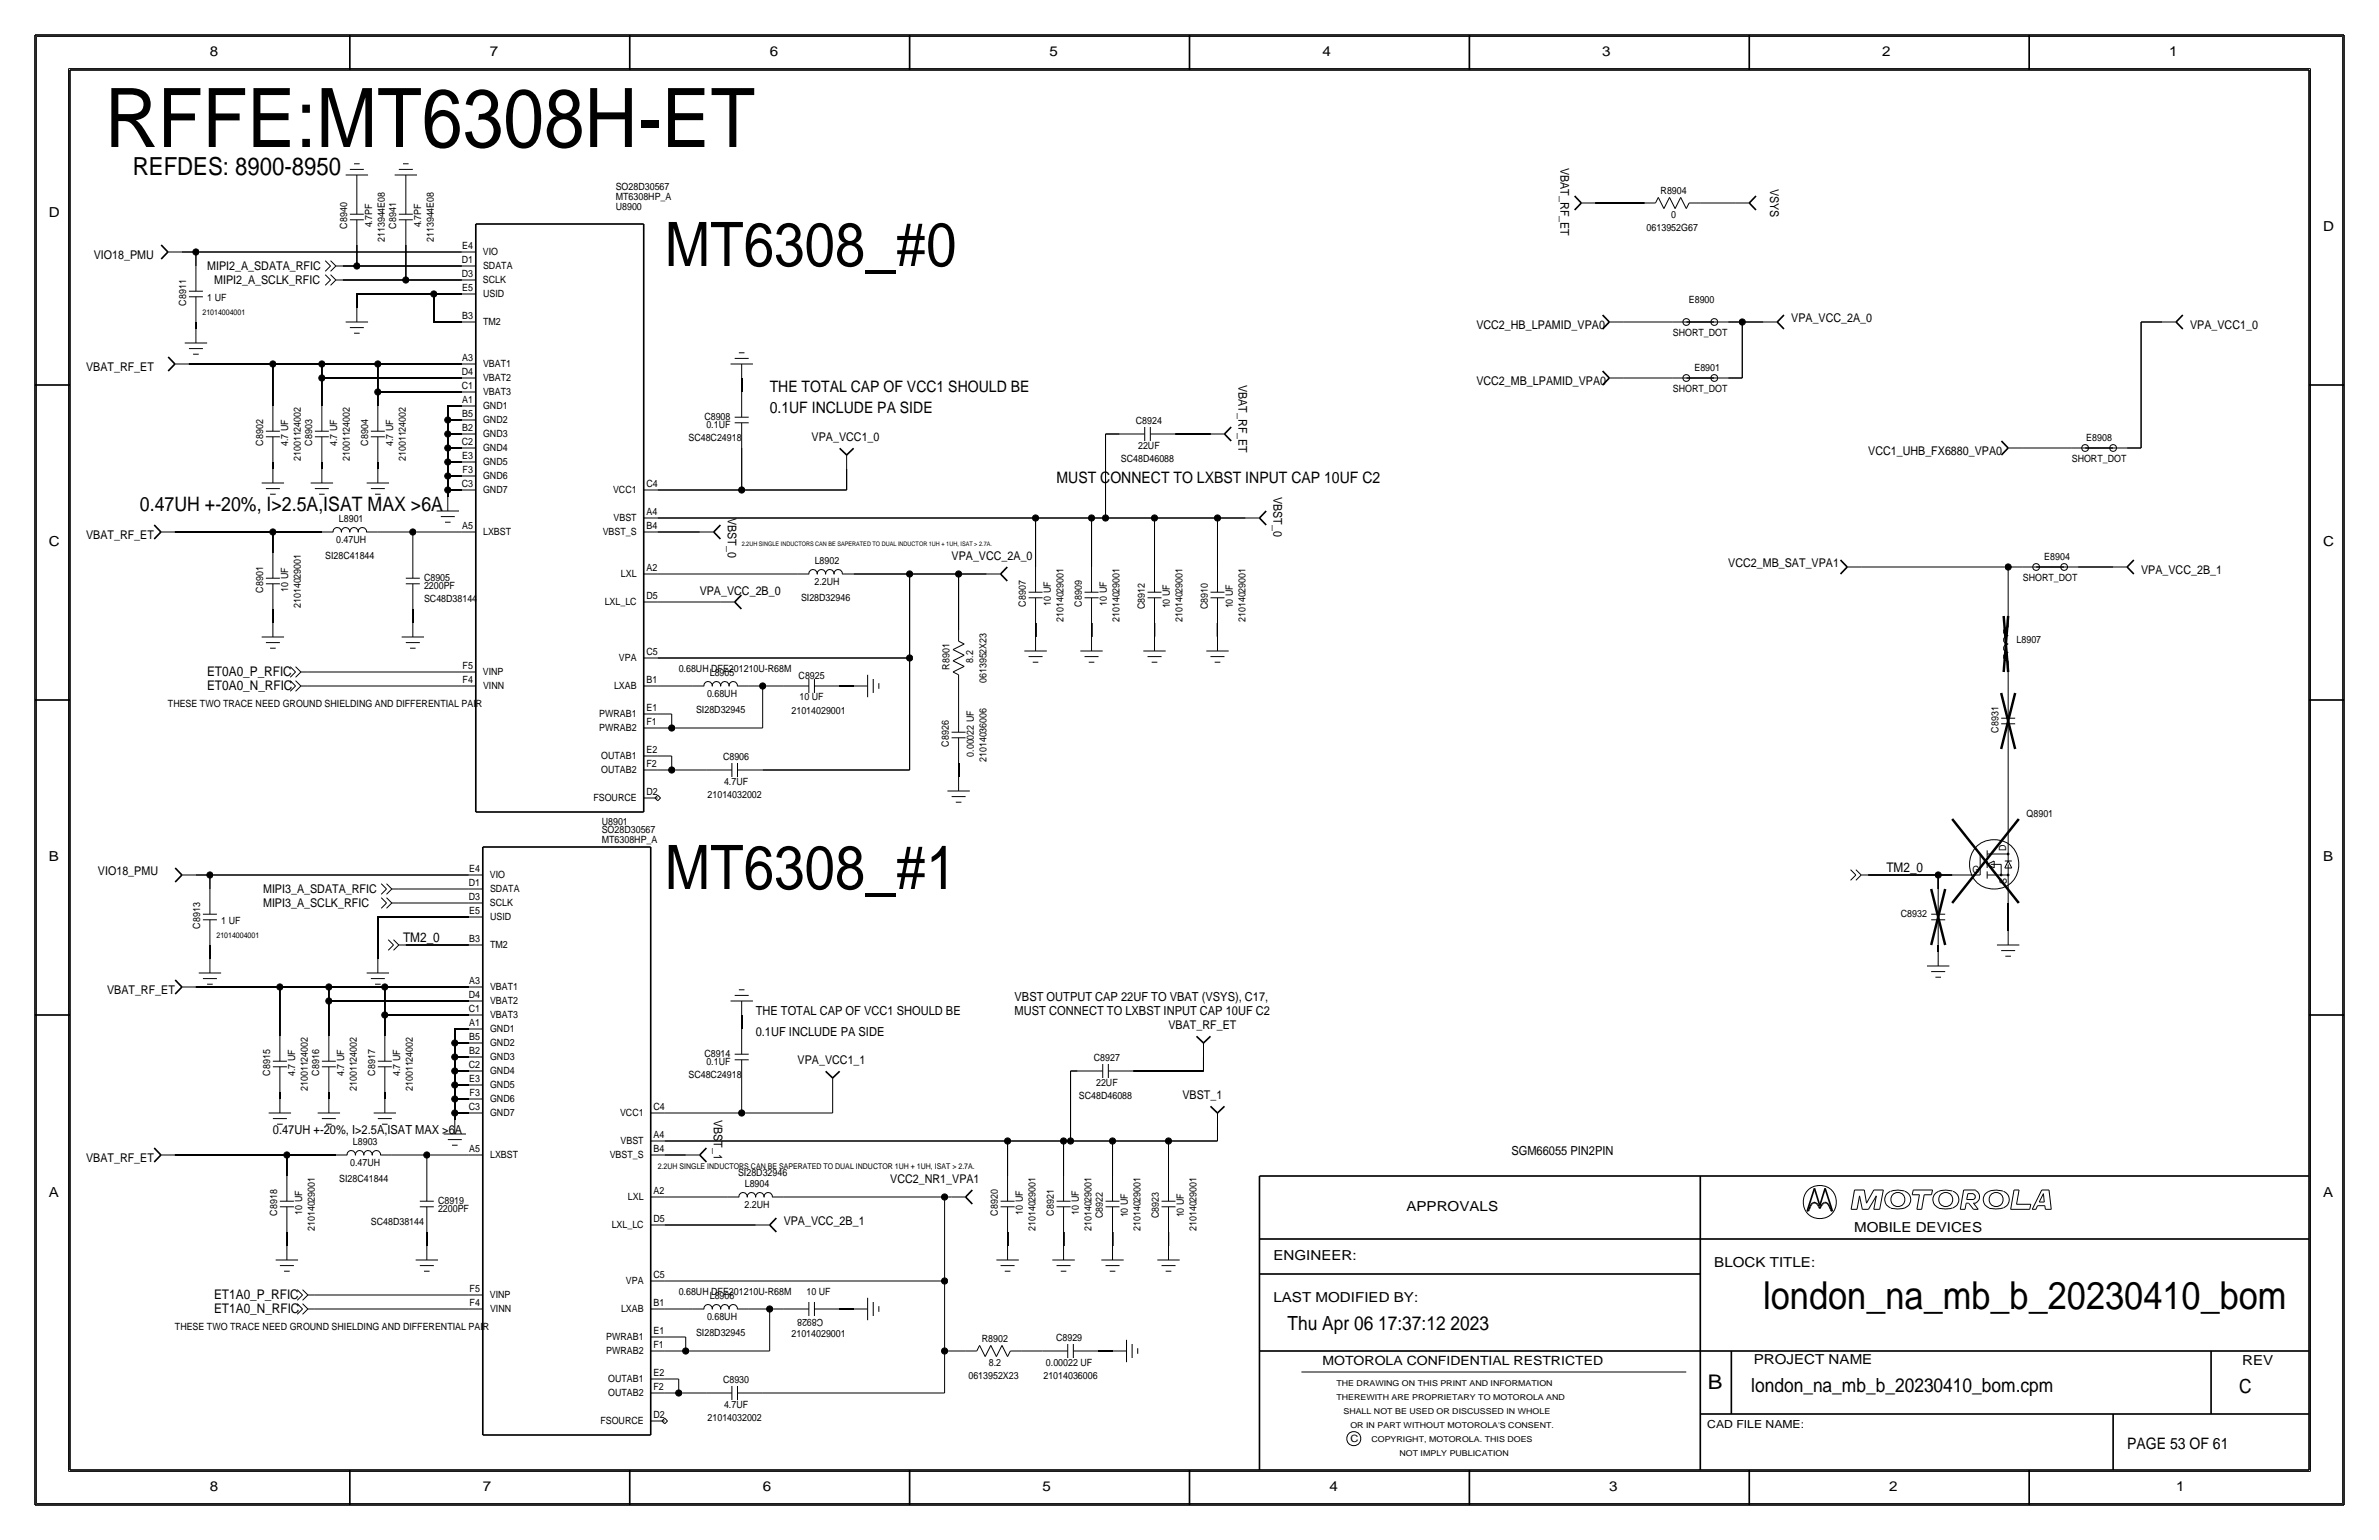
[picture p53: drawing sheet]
<svg xmlns="http://www.w3.org/2000/svg" width="432mm" height="279mm" viewBox="0 0 432 279" stroke-linecap="round" stroke-linejoin="round" font-family="sans-serif">
<defs><g id="words">
<text font-size="14.9" x="19" y="26.7">RFFE:MT6308H-ET</text>
<g font-size="11.1">
<text x="120.6" y="48.3">MT6308_#0</text>
<text x="120.6" y="161.3">MT6308_#1</text>
</g>
<text font-size="7" x="320" y="237.5">london_na_mb_b_20230410_bom</text>
<text font-size="4.5" x="24.1" y="31.8">REFDES: 8900-8950</text>
<text font-size="3.7" x="310" y="252.1">B</text>
<text font-size="3.6" x="25.4" y="92.7">0.47UH +-20%, I&gt;2.5A,ISAT MAX &gt;6A</text>
<g font-size="3.5">
<text x="233.7" y="241.3">Thu Apr 06 17:37:12 2023</text>
<text x="317.9" y="252.6">london_na_mb_b_20230410_bom.cpm</text>
<text x="406.4" y="252.7">C</text>
</g>
<g font-size="2.9">
<text x="139.7" y="71.1">THE TOTAL CAP OF VCC1 SHOULD BE</text>
<text x="139.7" y="74.9">0.1UF INCLUDE PA SIDE</text>
<text x="191.8" y="87.6">MUST CONNECT TO LXBST INPUT CAP 10UF C2</text>
<text x="386.1" y="262.9">PAGE 53 OF 61</text>
</g>
<g font-size="2.5">
<text x="38.1" y="10.2">8</text>
<text x="88.9" y="10.2">7</text>
<text x="139.7" y="10.2">6</text>
<text x="190.5" y="10.2">5</text>
<text x="240" y="10.2">4</text>
<text x="290.8" y="10.2">3</text>
<text x="341.6" y="10.2">2</text>
<text x="393.7" y="10.2">1</text>
<text x="8.9" y="39.4">D</text>
<text x="421.6" y="41.9">D</text>
<text x="8.9" y="99.1">C</text>
<text x="421.6" y="99.1">C</text>
<text x="8.9" y="156.2">B</text>
<text x="421.6" y="156.2">B</text>
<text x="8.9" y="217.2">A</text>
<text x="255.3" y="219.7">APPROVALS</text>
<text x="421.6" y="217.2">A</text>
<text x="336.5" y="223.5">MOBILE DEVICES</text>
<text x="231.1" y="228.6">ENGINEER:</text>
<text x="311.1" y="229.9">BLOCK TITLE:</text>
<text x="231.1" y="236.2">LAST MODIFIED BY:</text>
<text x="318.3" y="247.5">PROJECT NAME</text>
<text x="407" y="247.6">REV</text>
<text x="38.1" y="270.5">8</text>
<text x="87.6" y="270.5">7</text>
<text x="138.4" y="270.5">6</text>
<text x="189.2" y="270.5">5</text>
<text x="241.3" y="270.5">4</text>
<text x="292.1" y="270.5">3</text>
<text x="342.9" y="270.5">2</text>
<text x="395" y="270.5">1</text>
</g>
<g font-size="2.4">
<text x="37.6" y="122.7">ET0A0_P_RFIC</text>
<text x="37.6" y="125.2">ET0A0_N_RFIC</text>
<text x="342.4" y="158.2">TM2_0</text>
<text x="73.2" y="170.9">TM2_0</text>
<text x="38.9" y="238.3">ET1A0_N_RFIC</text>
<text x="38.9" y="235.7">ET1A0_P_RFIC</text>
</g>
<g font-size="2.3">
<text x="137.2" y="184.1">THE TOTAL CAP OF VCC1 SHOULD BE</text>
<text x="184.1" y="184.1">MUST CONNECT TO LXBST INPUT CAP 10UF C2</text>
<text x="184.1" y="181.6">VBST OUTPUT CAP 22UF TO VBAT (VSYS), C17,</text>
<text x="137.2" y="188">0.1UF INCLUDE PA SIDE</text>
<text x="49.5" y="205.7">0.47UH +-20%, I&gt;2.5A,ISAT MAX &gt;6A</text>
<text x="274.3" y="209.5">SGM66055 PIN2PIN</text>
<text x="240" y="247.6">MOTOROLA CONFIDENTIAL RESTRICTED</text>
</g>
<g font-size="2.2">
<text x="283.2" y="30.5" transform="rotate(90 283.2 30.5)">VBAT_RF_ET</text>
<text x="321.3" y="34.3" transform="rotate(90 321.3 34.3)">VSYS</text>
<text x="17" y="47">VIO18_PMU</text>
<text x="37.6" y="49">MIPI2_A_SDATA_RFIC</text>
<text x="38.9" y="51.6">MIPI2_A_SCLK_RFIC</text>
<text x="268" y="59.7">VCC2_HB_LPAMID_VPA0</text>
<text x="325.1" y="58.4">VPA_VCC_2A_0</text>
<text x="397.5" y="59.7">VPA_VCC1_0</text>
<text x="15.6" y="67.3">VBAT_RF_ET</text>
<text x="224.8" y="69.8" transform="rotate(90 224.8 69.8)">VBAT_RF_ET</text>
<text x="268" y="69.8">VCC2_MB_LPAMID_VPA0</text>
<text x="147.3" y="80">VPA_VCC1_0</text>
<text x="339.1" y="82.5">VCC1_UHB_FX6880_VPA0</text>
<text x="132.1" y="94" transform="rotate(90 132.1 94)">VBST_0</text>
<text x="231.1" y="90.2" transform="rotate(90 231.1 90.2)">VBST_0</text>
<text x="15.6" y="97.8">VBAT_RF_ET</text>
<text x="172.7" y="101.6">VPA_VCC_2A_0</text>
<text x="127" y="107.9">VPA_VCC_2B_0</text>
<text x="313.7" y="102.9">VCC2_MB_SAT_VPA1</text>
<text x="388.6" y="104.1">VPA_VCC_2B_1</text>
<text x="17.8" y="158.8">VIO18_PMU</text>
<text x="47.8" y="162.1">MIPI3_A_SDATA_RFIC</text>
<text x="47.8" y="164.6">MIPI3_A_SCLK_RFIC</text>
<text x="19.4" y="180.3">VBAT_RF_ET</text>
<text x="212.1" y="186.7">VBAT_RF_ET</text>
<text x="144.8" y="193">VPA_VCC1_1</text>
<text x="129.5" y="203.2" transform="rotate(90 129.5 203.2)">VBST_1</text>
<text x="214.6" y="199.4">VBST_1</text>
<text x="15.6" y="210.8">VBAT_RF_ET</text>
<text x="161.6" y="214.6">VCC2_NR1_VPA1</text>
<text x="142.2" y="222.2">VPA_VCC_2B_1</text>
</g>
<text font-size="2" x="309.9" y="259.1">CAD FILE NAME:</text>
<g font-size="1.8">
<text x="111.8" y="34.4">SO28D30567</text>
<text x="301.4" y="35.2">R8904</text>
<text x="63" y="41.5" transform="rotate(-90 63 41.5)">C8940</text>
<text x="67.6" y="41.3" transform="rotate(-90 67.6 41.3)">4.7PF</text>
<text x="71.9" y="41.5" transform="rotate(-90 71.9 41.5)">C8941</text>
<text x="76.5" y="41.3" transform="rotate(-90 76.5 41.3)">4.7PF</text>
<text x="111.8" y="38.1">U8900</text>
<text x="111.8" y="36.3">MT6308HP_A</text>
<text x="298.9" y="41.9">0613952G67</text>
<text x="303.3" y="39.5">0</text>
<text x="69.8" y="43.9" transform="rotate(-90 69.8 43.9)">2113944E08</text>
<text x="78.7" y="43.9" transform="rotate(-90 78.7 43.9)">2113944E08</text>
<text x="83.8" y="47.8">D1</text>
<text x="83.9" y="45.2">E4</text>
<text x="87.6" y="46.3">VIO</text>
<text x="83.8" y="50.3">D3</text>
<text x="83.9" y="52.8">E5</text>
<text x="87.6" y="51.4">SCLK</text>
<text x="87.7" y="48.8">SDATA</text>
<text x="87.7" y="53.9">USID</text>
<text x="33.8" y="55.5" transform="rotate(-90 33.8 55.5)">C8911</text>
<text x="37.6" y="54.6">1 UF</text>
<text x="83.9" y="57.9">B3</text>
<text x="87.7" y="59">TM2</text>
<text x="306.5" y="55">E8900</text>
<text x="83.9" y="65.5">A3</text>
<text x="303.6" y="61">SHORT_DOT</text>
<text x="83.8" y="70.6">C1</text>
<text x="83.8" y="68.1">D4</text>
<text x="87.7" y="66.6">VBAT1</text>
<text x="87.7" y="69.1">VBAT2</text>
<text x="87.7" y="71.7">VBAT3</text>
<text x="303.6" y="71.1">SHORT_DOT</text>
<text x="307.6" y="67.3">E8901</text>
<text x="83.9" y="75.7">B5</text>
<text x="83.9" y="73.2">A1</text>
<text x="87.7" y="76.8">GND2</text>
<text x="87.7" y="74.2">GND1</text>
<text x="127.8" y="76.2">C8908</text>
<text x="128.2" y="77.7">0.1UF</text>
<text x="206.2" y="77">C8924</text>
<text x="47.8" y="80.9" transform="rotate(-90 47.8 80.9)">C8902</text>
<text x="52.3" y="80.9" transform="rotate(-90 52.3 80.9)">4.7 UF</text>
<text x="54.6" y="83.7" transform="rotate(-90 54.6 83.7)">21001124002</text>
<text x="56.6" y="80.9" transform="rotate(-90 56.6 80.9)">C8903</text>
<text x="61.2" y="80.9" transform="rotate(-90 61.2 80.9)">4.7 UF</text>
<text x="63.5" y="83.7" transform="rotate(-90 63.5 83.7)">21001124002</text>
<text x="66.8" y="80.9" transform="rotate(-90 66.8 80.9)">C8904</text>
<text x="71.4" y="80.9" transform="rotate(-90 71.4 80.9)">4.7 UF</text>
<text x="73.7" y="83.7" transform="rotate(-90 73.7 83.7)">21001124002</text>
<text x="83.8" y="80.8">C2</text>
<text x="83.9" y="83.3">E3</text>
<text x="83.9" y="78.2">B2</text>
<text x="87.7" y="79.3">GND3</text>
<text x="87.7" y="81.8">GND4</text>
<text x="125" y="80">SC48C24918</text>
<text x="203.4" y="83.8">SC48D46088</text>
<text x="206.6" y="81.5">22UF</text>
<text x="376" y="83.8">SHORT_DOT</text>
<text x="378.7" y="80">E8908</text>
<text x="83.8" y="88.4">C3</text>
<text x="84" y="85.9">F3</text>
<text x="87.7" y="84.4">GND5</text>
<text x="87.7" y="86.9">GND6</text>
<text x="87.7" y="89.5">GND7</text>
<text x="111.3" y="89.5">VCC1</text>
<text x="117.3" y="88.3">C4</text>
<text x="61.5" y="94.8">L8901</text>
<text x="111.4" y="94.5">VBST</text>
<text x="117.3" y="93.5">A4</text>
<text x="59" y="101.3">SI28C41844</text>
<text x="61" y="98.6">0.47UH</text>
<text x="83.9" y="96">A5</text>
<text x="87.7" y="97.1">LXBST</text>
<text x="109.4" y="97.1">VBST_S</text>
<text x="117.3" y="96">B4</text>
<text x="371.1" y="101.6">E8904</text>
<text x="47.8" y="107.5" transform="rotate(-90 47.8 107.5)">C8901</text>
<text x="52.3" y="107.3" transform="rotate(-90 52.3 107.3)">10 UF</text>
<text x="77" y="106.9">2200PF</text>
<text x="77" y="105.4">C8905</text>
<text x="112.7" y="104.7">LXL</text>
<text x="117.3" y="103.6">A2</text>
<text x="147.8" y="106.2">2.2UH</text>
<text x="147.9" y="102.4">L8902</text>
<text x="367.1" y="105.4">SHORT_DOT</text>
<text x="54.6" y="110.3" transform="rotate(-90 54.6 110.3)">21014029001</text>
<text x="77" y="109.2">SC48D38144</text>
<text x="109.8" y="109.8">LXL_LC</text>
<text x="117.3" y="108.7">D5</text>
<text x="145.4" y="109">SI28D32946</text>
<text x="186.2" y="110.1" transform="rotate(-90 186.2 110.1)">C8907</text>
<text x="190.8" y="109.9" transform="rotate(-90 190.8 109.9)">10 UF</text>
<text x="193" y="112.9" transform="rotate(-90 193 112.9)">21014029001</text>
<text x="196.3" y="110.1" transform="rotate(-90 196.3 110.1)">C8909</text>
<text x="200.9" y="109.9" transform="rotate(-90 200.9 109.9)">10 UF</text>
<text x="203.2" y="112.9" transform="rotate(-90 203.2 112.9)">21014029001</text>
<text x="207.8" y="110.6" transform="rotate(-90 207.8 110.6)">C8912</text>
<text x="212.3" y="110.4" transform="rotate(-90 212.3 110.4)">10 UF</text>
<text x="214.6" y="112.9" transform="rotate(-90 214.6 112.9)">21014029001</text>
<text x="219.2" y="110.6" transform="rotate(-90 219.2 110.6)">C8910</text>
<text x="223.8" y="110.4" transform="rotate(-90 223.8 110.4)">10 UF</text>
<text x="226.1" y="112.9" transform="rotate(-90 226.1 112.9)">21014029001</text>
<text x="112.3" y="119.9">VPA</text>
<text x="117.3" y="118.9">C5</text>
<text x="366" y="116.6">L8907</text>
<text x="84" y="121.4">F5</text>
<text x="84" y="124">F4</text>
<text x="87.6" y="122.5">VINP</text>
<text x="87.7" y="125">VINN</text>
<text x="111.5" y="125">LXAB</text>
<text x="117.3" y="124">B1</text>
<text x="123.2" y="121.9">0.68UH DFE201210U-R68M</text>
<text x="128.8" y="122.7">L8905</text>
<text x="144.9" y="123.2">C8925</text>
<text x="172.4" y="121.5" transform="rotate(-90 172.4 121.5)">R8901</text>
<text x="176.6" y="120.2" transform="rotate(-90 176.6 120.2)">8.2</text>
<text x="179.1" y="123.9" transform="rotate(-90 179.1 123.9)">0613952X23</text>
<text x="30.5" y="128.3">THESE TWO TRACE NEED GROUND SHIELDING AND DIFFERENTIAL PAIR</text>
<text x="108.8" y="130.1">PWRAB1</text>
<text x="117.3" y="131.6">F1</text>
<text x="117.3" y="129">E1</text>
<text x="126.3" y="129.3">SI28D32945</text>
<text x="128.3" y="126.5">0.68UH</text>
<text x="143.7" y="129.5">21014029001</text>
<text x="145.1" y="127">10 UF</text>
<text x="108.8" y="132.6">PWRAB2</text>
<text x="109.1" y="137.7">OUTAB1</text>
<text x="117.3" y="136.7">E2</text>
<text x="131.2" y="137.9">C8906</text>
<text x="172.2" y="135.5" transform="rotate(-90 172.2 135.5)">C8926</text>
<text x="176.8" y="137.3" transform="rotate(-90 176.8 137.3)">0.00022 UF</text>
<text x="362.7" y="132.9" transform="rotate(-90 362.7 132.9)">C8931</text>
<text x="109.1" y="140.3">OUTAB2</text>
<text x="117.3" y="139.2">F2</text>
<text x="131.4" y="142.5">4.7UF</text>
<text x="179.1" y="138.3" transform="rotate(-90 179.1 138.3)">21014036006</text>
<text x="107.7" y="145.3">FSOURCE</text>
<text x="109.2" y="149.7">U8901</text>
<text x="117.3" y="144.3">D2</text>
<text x="128.4" y="144.8">21014032002</text>
<text x="367.8" y="148.3">Q8901</text>
<text x="109.2" y="151.1">SO28D30567</text>
<text x="109.2" y="153">MT6308HP_A</text>
<text x="364.1" y="154.5" transform="rotate(-90 364.1 154.5)">D</text>
<text x="85.1" y="160.8">D1</text>
<text x="85.2" y="158.2">E4</text>
<text x="88.9" y="159.3">VIO</text>
<text x="89" y="161.8">SDATA</text>
<text x="358" y="158.4">G</text>
<text x="364.2" y="160.4" transform="rotate(-90 364.2 160.4)">S</text>
<text x="40.2" y="167.6">1 UF</text>
<text x="85.1" y="163.3">D3</text>
<text x="85.2" y="165.9">E5</text>
<text x="88.9" y="164.4">SCLK</text>
<text x="89" y="166.9">USID</text>
<text x="345" y="166.4">C8932</text>
<text x="36.3" y="168.5" transform="rotate(-90 36.3 168.5)">C8913</text>
<text x="85.2" y="170.9">B3</text>
<text x="89" y="172">TM2</text>
<text x="85.2" y="178.6">A3</text>
<text x="89" y="179.6">VBAT1</text>
<text x="85.1" y="183.6">C1</text>
<text x="85.1" y="181.1">D4</text>
<text x="89" y="182.2">VBAT2</text>
<text x="89" y="184.7">VBAT3</text>
<text x="85.2" y="191.3">B2</text>
<text x="85.2" y="188.7">B5</text>
<text x="85.2" y="186.2">A1</text>
<text x="89" y="189.8">GND2</text>
<text x="89" y="187.2">GND1</text>
<text x="127.8" y="191.8">C8914</text>
<text x="49" y="195.2" transform="rotate(-90 49 195.2)">C8915</text>
<text x="53.6" y="195.2" transform="rotate(-90 53.6 195.2)">4.7 UF</text>
<text x="55.9" y="198" transform="rotate(-90 55.9 198)">21001124002</text>
<text x="57.9" y="195.2" transform="rotate(-90 57.9 195.2)">C8916</text>
<text x="62.5" y="195.2" transform="rotate(-90 62.5 195.2)">4.7 UF</text>
<text x="64.8" y="198" transform="rotate(-90 64.8 198)">21001124002</text>
<text x="68.1" y="195.2" transform="rotate(-90 68.1 195.2)">C8917</text>
<text x="72.6" y="195.2" transform="rotate(-90 72.6 195.2)">4.7 UF</text>
<text x="74.9" y="198" transform="rotate(-90 74.9 198)">21001124002</text>
<text x="85.1" y="193.8">C2</text>
<text x="85.2" y="196.3">E3</text>
<text x="89" y="197.4">GND5</text>
<text x="89" y="192.3">GND3</text>
<text x="89" y="194.9">GND4</text>
<text x="125" y="195.6">SC48C24918</text>
<text x="128.2" y="193.3">0.1UF</text>
<text x="198.5" y="192.5">C8927</text>
<text x="198.9" y="197.1">22UF</text>
<text x="85.1" y="201.4">C3</text>
<text x="85.2" y="198.9">F3</text>
<text x="89" y="202.5">GND7</text>
<text x="89" y="199.9">GND6</text>
<text x="112.5" y="202.5">VCC1</text>
<text x="118.6" y="201.4">C4</text>
<text x="195.8" y="199.4">SC48D46088</text>
<text x="64.1" y="207.8">L8903</text>
<text x="85.2" y="209">A5</text>
<text x="112.6" y="207.6">VBST</text>
<text x="118.6" y="209">B4</text>
<text x="118.6" y="206.5">A4</text>
<text x="61.6" y="214.4">SI28C41844</text>
<text x="63.6" y="211.6">0.47UH</text>
<text x="89" y="210.1">LXBST</text>
<text x="110.7" y="210.1">VBST_S</text>
<text x="134" y="213.4">SI28D32946</text>
<text x="135.2" y="215.4">L8904</text>
<text x="50.3" y="220.6" transform="rotate(-90 50.3 220.6)">C8918</text>
<text x="54.9" y="220.4" transform="rotate(-90 54.9 220.4)">10 UF</text>
<text x="79.5" y="218.4">C8919</text>
<text x="79.5" y="220">2200PF</text>
<text x="114" y="217.7">LXL</text>
<text x="118.6" y="221.7">D5</text>
<text x="118.6" y="216.7">A2</text>
<text x="135.1" y="219.2">2.2UH</text>
<text x="181.1" y="220.6" transform="rotate(-90 181.1 220.6)">C8920</text>
<text x="185.7" y="220.4" transform="rotate(-90 185.7 220.4)">10 UF</text>
<text x="191.3" y="220.6" transform="rotate(-90 191.3 220.6)">C8921</text>
<text x="195.8" y="220.4" transform="rotate(-90 195.8 220.4)">10 UF</text>
<text x="200.2" y="221.1" transform="rotate(-90 200.2 221.1)">C8922</text>
<text x="204.7" y="220.9" transform="rotate(-90 204.7 220.9)">10 UF</text>
<text x="210.3" y="221.1" transform="rotate(-90 210.3 221.1)">C8923</text>
<text x="214.9" y="220.9" transform="rotate(-90 214.9 220.9)">10 UF</text>
<text x="57.1" y="223.4" transform="rotate(-90 57.1 223.4)">21014029001</text>
<text x="67.3" y="222.3">SC48D38144</text>
<text x="111" y="222.8">LXL_LC</text>
<text x="188" y="223.4" transform="rotate(-90 188 223.4)">21014029001</text>
<text x="198.1" y="223.4" transform="rotate(-90 198.1 223.4)">21014029001</text>
<text x="207" y="223.4" transform="rotate(-90 207 223.4)">21014029001</text>
<text x="217.2" y="223.4" transform="rotate(-90 217.2 223.4)">21014029001</text>
<text x="113.6" y="233">VPA</text>
<text x="118.6" y="231.9">C5</text>
<text x="85.2" y="234.4">F5</text>
<text x="85.2" y="237">F4</text>
<text x="88.9" y="235.5">VINP</text>
<text x="89" y="238">VINN</text>
<text x="112.7" y="238">LXAB</text>
<text x="118.6" y="237">B1</text>
<text x="123.2" y="235">0.68UH DFE201210U-R68M</text>
<text x="128.3" y="239.5">0.68UH</text>
<text x="128.8" y="235.8">L8906</text>
<text x="146.4" y="234.9">10 UF</text>
<text x="149.4" y="239.3" transform="rotate(-180 149.4 239.3)">C8928</text>
<text x="31.7" y="241.3">THESE TWO TRACE NEED GROUND SHIELDING AND DIFFERENTIAL PAIR</text>
<text x="110" y="243.1">PWRAB1</text>
<text x="110" y="245.7">PWRAB2</text>
<text x="118.6" y="244.6">F1</text>
<text x="118.6" y="242.1">E1</text>
<text x="126.3" y="242.3">SI28D32945</text>
<text x="143.7" y="242.6">21014029001</text>
<text x="178.2" y="243.5">R8902</text>
<text x="191.7" y="243.3">C8929</text>
<text x="110.4" y="250.7">OUTAB1</text>
<text x="118.6" y="249.7">E2</text>
<text x="131.2" y="251">C8930</text>
<text x="175.8" y="250.2">0613952X23</text>
<text x="179.5" y="247.8">8.2</text>
<text x="189.4" y="250.2">21014036006</text>
<text x="189.9" y="247.9">0.00022 UF</text>
<text x="110.4" y="253.3">OUTAB2</text>
<text x="118.6" y="252.2">F2</text>
<text x="118.6" y="257.3">D2</text>
<text x="128.4" y="257.8">21014032002</text>
<text x="131.4" y="255.5">4.7UF</text>
<text x="109" y="258.4">FSOURCE</text>
<text x="245.1" y="261.6">C</text>
</g>
<g font-size="1.5">
<text x="242.6" y="251.5">THE DRAWING ON THIS PRINT AND INFORMATION</text>
<text x="242.6" y="254">THEREWITH ARE PROPRIETARY TO MOTOROLA AND</text>
<text x="243.8" y="256.5">SHALL NOT BE USED OR DISCUSSED IN WHOLE</text>
<text x="245.1" y="259.1">OR IN PART WITHOUT MOTOROLA'S CONSENT.</text>
<text x="248.9" y="261.6">COPYRIGHT, MOTOROLA. THIS DOES</text>
<text x="254" y="264.2">NOT IMPLY PUBLICATION</text>
</g>
<g font-size="1.4">
<text x="36.7" y="57.2">21014004001</text>
<text x="39.3" y="170.2">21014004001</text>
<text x="119.4" y="212.1">2.2UH SINGLE INDUCTORS CAN BE SAPERATED TO DUAL INDUCTOR 1UH + 1UH, ISAT &gt; 2.7A.</text>
</g>
<text font-size="1.1" x="134.6" y="99.1">2.2UH SINGLE INDUCTORS CAN BE SAPERATED TO DUAL INDUCTOR 1UH + 1UH, ISAT &gt; 2.7A.</text>
</g></defs>
<!-- layer: Nets -->
<g fill="none" stroke="#000" stroke-width=".18">
<path d="M289.6 36.8h8.8zM308.6 36.8h6.4zM33 45.7h2.6zM35.6 58.4v1.3zM35.6 45.7v2.6zM35.6 45.7h48.2zM62.2 48.3h2.6zM62.2 50.8h11.5zM64.8 53.3v2.6zM64.8 53.3h13.9zM64.8 44.4v3.9zM64.8 48.3h19z"/>
<path d="M73.7 44.4v6.4zM73.7 50.8h10.1zM78.7 53.3h5.1zM78.7 53.3v5.1zM78.7 58.4h5.1zM294.6 58.4h8.9zM313.7 58.4h2.5zM316.2 58.4v10.2zM316.2 58.4h3.8zM388.6 58.4h3.8zM388.6 58.4v22.9zM34.3 66h15.2z"/>
<path d="M49.5 66v7.7zM49.5 66h8.9zM58.4 66h10.2zM58.4 66v2.6zM58.4 68.6v5.1zM58.4 68.6h25.4zM68.6 71.1v2.6zM68.6 71.1h15.2zM68.6 66v5.1zM68.6 66h15.2zM81.3 78.7v2.6zM81.3 78.7h2.5z"/>
<path d="M81.3 76.2v2.5zM81.3 76.2h2.5zM81.3 73.7v2.5zM81.3 73.7h2.5zM134.6 68.6v2.5zM200.7 78.7h2.5zM200.7 78.7v15.3zM213.4 78.7h6.3zM294.6 68.6h8.9zM313.7 68.6h2.5zM31.7 96.5h17.8zM49.5 96.5v3.8z"/>
<path d="M49.5 96.5h8.9zM49.5 83.8v1.3zM58.4 83.8v1.3zM68.6 83.8v1.3zM68.6 96.5h6.3zM74.9 96.5v3.8zM74.9 96.5h8.9zM81.3 88.9v1.3zM81.3 88.9h2.5zM81.3 86.4v2.5zM81.3 86.4h2.5zM81.3 83.8v2.6z"/>
<path d="M81.3 83.8h2.5zM81.3 81.3v2.5zM81.3 81.3h2.5zM119.4 96.5h7.6zM119.4 94h68.6zM119.4 88.9h15.2zM134.6 81.3v7.6zM134.6 88.9h19.1zM153.7 85.1v3.8zM188 94v8.9zM188 94h10.1zM198.1 94h2.6z"/>
<path d="M198.1 94v8.9zM200.7 94h8.8zM209.5 94v8.9zM209.5 94h11.5zM221 94h5.1zM221 94v8.9zM367 81.3h8.9zM386.1 81.3h2.5zM49.5 110.5v2.5zM74.9 110.5v2.5zM119.4 109.2h11.4zM119.4 119.4h45.7z"/>
<path d="M119.4 104.1h25.4zM154.9 104.1h10.2zM165.1 119.4v20.3zM165.1 104.1v15.3zM165.1 104.1h8.9zM174 104.1v10.2zM174 104.1h5.1zM188 113v2.6zM198.1 113v2.6zM209.5 113v2.6zM221 113v2.6zM337.8 102.9h26.7z"/>
<path d="M364.5 102.9v8.9zM364.5 102.9h2.5zM377.2 102.9h6.3zM55.9 121.9h27.9zM55.9 124.5h27.9zM119.4 137.2h2.5zM119.4 139.7h2.5zM119.4 129.5h2.5zM119.4 132.1h2.5zM119.4 124.5h6.3zM121.9 137.2v2.5zM121.9 139.7h6.4z"/>
<path d="M121.9 129.5v2.6zM121.9 132.1h16.5zM135.9 124.5h2.5zM138.4 139.7h26.7zM138.4 124.5v7.6zM138.4 124.5h3.8zM152.4 124.5h2.5zM174 138.4v2.6zM174 124.5v3.8zM364.5 135.9v12.7zM364.5 121.9v3.8zM35.6 158.8h2.5z"/>
<path d="M38.1 158.8v2.5zM38.1 158.8h47zM339.1 158.8h12.7zM351.8 158.8v2.5zM351.8 158.8h2.5zM35.6 179.1h15.2zM38.1 171.4v2.6zM50.8 179.1v8.9zM50.8 179.1h8.9zM59.7 179.1h10.1zM59.7 179.1v2.5zM68.6 166.4v7.6z"/>
<path d="M68.6 166.4h16.5zM69.8 179.1v5zM69.8 179.1h15.3zM72.4 161.3h12.7zM72.4 163.8h12.7zM73.7 171.4h11.4zM351.8 171.4v1.3zM364.5 163.8v5.1zM50.8 198.1v1.3zM59.7 181.6v6.4zM59.7 181.6h25.4zM59.7 198.1v1.3z"/>
<path d="M69.8 184.1v3.9zM69.8 184.1h15.3zM69.8 198.1v1.3zM82.5 199.4v2.5zM82.5 199.4h2.6zM82.5 196.8v2.6zM82.5 196.8h2.6zM82.5 194.3v2.5zM82.5 194.3h2.6zM82.5 191.8v2.5zM82.5 191.8h2.6zM82.5 189.2v2.6z"/>
<path d="M82.5 189.2h2.6zM82.5 186.7v2.5zM82.5 186.7h2.6zM134.6 184.1v2.6zM134.6 196.8v5.1zM151.1 198.1v3.8zM194.3 194.3h1.3zM194.3 194.3v12.7zM205.7 194.3h12.7zM218.4 191.8v2.5zM31.7 209.5h20.4zM52.1 209.5v3.9z"/>
<path d="M52.1 209.5h8.9zM71.1 209.5h6.4zM77.5 209.5v3.9zM77.5 209.5h7.6zM82.5 201.9v1.3zM82.5 201.9h2.6zM120.6 209.5h3.9zM120.6 207h62.3zM120.6 201.9h14zM120.6 217.2h11.5zM134.6 201.9h16.5zM142.2 217.2h29.2z"/>
<path d="M171.4 217.2h1.3zM171.4 217.2v15.2zM182.9 207v6.4zM182.9 207h10.1zM193 207v6.4zM193 207h1.3zM194.3 207h7.6zM201.9 207v6.4zM201.9 207h10.2zM212.1 207v6.4zM212.1 207h8.9zM221 204.5v2.5z"/>
<path d="M52.1 223.5v2.6zM57.1 237.5h28zM57.1 234.9h28zM77.5 223.5v2.6zM120.6 222.2h16.6zM120.6 232.4h50.8zM120.6 237.5h5.1zM135.9 237.5h3.8zM139.7 237.5h2.5zM139.7 237.5v7.6zM152.4 237.5h2.5zM171.4 232.4v12.7z"/>
<path d="M182.9 223.5v2.6zM193 223.5v2.6zM201.9 223.5v2.6zM212.1 223.5v2.6zM120.6 242.6h3.9zM120.6 245.1h3.9zM120.6 250.2h2.6zM120.6 252.7h2.6zM123.2 250.2v2.5zM123.2 252.7h5.1zM124.5 242.6v2.5zM124.5 245.1h15.2z"/>
<path d="M138.4 252.7h33zM171.4 245.1v7.6zM171.4 245.1h3.9zM185.4 245.1h3.8zM199.4 245.1h2.5z"/>
</g>
<g fill="#000" stroke="#000" stroke-width=".18">
<circle cx="35.6" cy="45.7" r=".56"/>
<circle cx="64.8" cy="48.3" r=".56"/>
<circle cx="73.7" cy="50.8" r=".56"/>
<circle cx="78.7" cy="53.3" r=".56"/>
<circle cx="316.2" cy="58.4" r=".56"/>
<circle cx="49.5" cy="66" r=".56"/>
<circle cx="58.4" cy="66" r=".56"/>
<circle cx="58.4" cy="68.6" r=".56"/>
<circle cx="68.6" cy="71.1" r=".56"/>
<circle cx="68.6" cy="66" r=".56"/>
<circle cx="81.3" cy="78.7" r=".56"/>
<circle cx="81.3" cy="76.2" r=".56"/>
<circle cx="49.5" cy="96.5" r=".56"/>
<circle cx="74.9" cy="96.5" r=".56"/>
<circle cx="81.3" cy="88.9" r=".56"/>
<circle cx="81.3" cy="86.4" r=".56"/>
<circle cx="81.3" cy="81.3" r=".56"/>
<circle cx="81.3" cy="83.8" r=".56"/>
<circle cx="134.6" cy="88.9" r=".56"/>
<circle cx="188" cy="94" r=".56"/>
<circle cx="198.1" cy="94" r=".56"/>
<circle cx="200.7" cy="94" r=".56"/>
<circle cx="209.5" cy="94" r=".56"/>
<circle cx="221" cy="94" r=".56"/>
<circle cx="165.1" cy="104.1" r=".56"/>
<circle cx="165.1" cy="119.4" r=".56"/>
<circle cx="174" cy="104.1" r=".56"/>
<circle cx="364.5" cy="102.9" r=".56"/>
<circle cx="121.9" cy="132.1" r=".56"/>
<circle cx="121.9" cy="139.7" r=".56"/>
<circle cx="138.4" cy="124.5" r=".56"/>
<circle cx="38.1" cy="158.7" r=".56"/>
<circle cx="351.8" cy="158.7" r=".56"/>
<circle cx="50.8" cy="179.1" r=".56"/>
<circle cx="59.7" cy="179.1" r=".56"/>
<circle cx="69.8" cy="179.1" r=".56"/>
<circle cx="59.7" cy="181.6" r=".56"/>
<circle cx="69.8" cy="184.1" r=".56"/>
<circle cx="82.5" cy="189.2" r=".56"/>
<circle cx="82.5" cy="199.4" r=".56"/>
<circle cx="82.5" cy="196.8" r=".56"/>
<circle cx="82.5" cy="194.3" r=".56"/>
<circle cx="82.5" cy="191.8" r=".56"/>
<circle cx="52.1" cy="209.5" r=".56"/>
<circle cx="77.5" cy="209.5" r=".56"/>
<circle cx="82.5" cy="201.9" r=".56"/>
<circle cx="134.6" cy="201.9" r=".56"/>
<circle cx="171.4" cy="217.2" r=".56"/>
<circle cx="182.9" cy="207" r=".56"/>
<circle cx="193" cy="207" r=".56"/>
<circle cx="194.3" cy="207" r=".56"/>
<circle cx="201.9" cy="207" r=".56"/>
<circle cx="212.1" cy="207" r=".56"/>
<circle cx="139.7" cy="237.5" r=".56"/>
<circle cx="171.4" cy="232.4" r=".56"/>
<circle cx="123.2" cy="252.7" r=".56"/>
<circle cx="124.5" cy="245.1" r=".56"/>
<circle cx="171.4" cy="245.1" r=".56"/>
</g>
<!-- layer: Components -->
<g fill="none" stroke="#000" stroke-width=".18">
<path d="M62.7 31.8h4.1zM63.5 30.7h2.5zM63.5 38.9h2.5zM63.5 39.9h2.5zM64.3 29.7h1zM64.8 31.8v2.5zM64.8 39.9v4.5zM64.8 34.3v4.6zM71.6 31.8h4.1zM72.4 30.7h2.5zM72.4 38.9h2.5zM72.4 39.9h2.5z"/>
<path d="M73.2 29.7h1zM73.7 31.8v2.5zM73.7 39.9v4.5zM73.7 34.3v4.6zM287 36.8h2.6zM298.4 36.8h2.1zM301 35.8l-.5 1zM301 35.8l1 2zM303 35.8l-1 2zM303 35.8l1 2zM305.1 35.8l-1.1 2zM305.1 35.8l1 2z"/>
<path d="M306.6 36.8h2zM306.6 36.8l-.5 1zM315 36.8h2.5zM30.5 45.7h2.5zM34.3 52.8h2.5zM34.3 53.8h2.5zM35.6 53.8v4.6zM35.6 48.3v4.5zM35.6 59.7v2.5zM59 47.3l1 1zM59 49.8l1 1zM60 48.3l-1 .9z"/>
<path d="M60 47.3l1 1zM60 50.8l-1 1zM60 49.8l1 1zM61 48.3l-1 .9zM61 48.3h1.2zM61 50.8l-1 1zM61 50.8h1.2zM62.7 58.4h4.1zM63.5 59.4h2.5zM64.8 55.9v2.5zM83.8 45.7h2.6zM83.8 53.3h2.6z"/>
<path d="M83.8 58.4h2.6zM83.8 48.3h2.6zM83.8 50.8h2.6zM292.1 58.4h2.5zM303.5 58.4h2.6zM311.1 58.4h2.6zM320 58.4h2.6zM392.4 58.4h2.6zM31.7 66h2.6zM33.5 62.2h4.1zM34.3 63.2h2.5zM35.1 64.3h1z"/>
<path d="M48.3 78.2h2.5zM48.3 79.2h2.5zM49.5 79.2v4.6zM49.5 73.7v4.5zM57.1 78.2h2.6zM57.1 79.2h2.6zM58.4 79.2v4.6zM58.4 73.7v4.5zM64.3 60.5h1zM67.3 78.2h2.5zM67.3 79.2h2.5zM68.6 79.2v4.6z"/>
<path d="M68.6 73.7v4.5zM83.8 71.1h2.6zM83.8 68.6h2.6zM83.8 66h2.6zM83.8 78.7h2.6zM83.8 76.2h2.6zM83.8 73.7h2.6zM132.6 66h4.1zM133.3 65h2.6zM133.3 75.7h2.6zM133.3 76.7h2.6zM134.1 64h1z"/>
<path d="M134.6 66v2.6zM134.6 76.7v4.6zM134.6 71.1v4.6zM203.2 78.7h4.6zM207.8 77.5v2.5zM208.8 78.7h4.6zM208.8 77.5v2.5zM219.7 78.7h2.5zM292.1 68.6h2.5zM303.5 68.6h2.6zM311.1 68.6h2.6zM29.2 96.5h2.5z"/>
<path d="M47.5 87.6h4.1zM48.3 88.6h2.5zM49 89.7h1zM49.5 85.1v2.5zM56.4 87.6h4.1zM57.1 88.6h2.6zM57.9 89.7h1zM58.4 96.5h2.1zM58.4 85.1v2.5zM60.5 96.6a.75 .75 0 0 1 .7-.9 .75 .75 0 0 1 .7 .9M62 96.6a.75 .75 0 0 1 .7-.9 .75 .75 0 0 1 .7 .9M63.5 96.6a.75 .75 0 0 1 .7-.9 .75 .75 0 0 1 .8 .9"/>
<path d="M65 96.6a.75 .75 0 0 1 .8-.9 .75 .75 0 0 1 .7 .9M66.5 87.6h4.1zM66.5 96.5h2.1zM67.3 88.6h2.5zM68.1 89.7h1zM68.6 85.1v2.5zM79.2 92.7h4.1zM80 93.7h2.5zM80.8 94.7h1zM81.3 90.2v2.5zM83.8 96.5h2.6zM83.8 88.9h2.6z"/>
<path d="M83.8 86.4h2.6zM83.8 83.8h2.6zM83.8 81.3h2.6zM116.8 88.9h2.6zM116.8 96.5h2.6zM116.8 94h2.6zM127 96.5h2.5zM153.7 82.5v2.6zM226.1 94h2.5zM364.5 81.3h2.5zM375.9 81.3h2.6zM383.5 81.3h2.6z"/>
<path d="M47.5 115.6h4.1zM48.3 116.6h2.5zM48.3 104.9h2.5zM48.3 105.9h2.5zM49 117.6h1zM49.5 113v2.6zM49.5 105.9v4.6zM49.5 100.3v4.6zM72.9 115.6h4.1zM73.7 116.6h2.5zM73.7 104.9h2.5zM73.7 105.9h2.5z"/>
<path d="M74.4 117.6h1zM74.9 113v2.6zM74.9 105.9v4.6zM74.9 100.3v4.6zM116.8 119.4h2.6zM116.8 109.2h2.6zM116.8 104.1h2.6zM130.8 109.2h2.5zM144.8 104.1h2zM146.8 104.2a.75 .75 0 0 1 .7-.9 .75 .75 0 0 1 .8 .9M148.3 104.2a.75 .75 0 0 1 .8-.9 .75 .75 0 0 1 .7 .9M149.9 104.2a.75 .75 0 0 1 .7-.9 .75 .75 0 0 1 .7 .9"/>
<path d="M151.4 104.2a.75 .75 0 0 1 .7-.9 .75 .75 0 0 1 .8 .9M152.9 104.1h2zM173 119.9l2 1zM173 119.9l2-1zM173 117.9l2 1zM173 117.9l2-1.1zM174 114.3v2zM174 116.3l1 .5zM179.1 104.1h2.5zM185.9 118.1h4.1zM186.7 107.4h2.5zM186.7 108.5h2.5z"/>
<path d="M186.7 119.1h2.5zM188 108.5v4.5zM188 102.9v4.5zM188 115.6v2.5zM196.1 118.1h4.1zM196.8 107.4h2.6zM196.8 108.5h2.6zM196.8 119.1h2.6zM198.1 108.5v4.5zM198.1 102.9v4.5zM198.1 115.6v2.5zM207.5 118.1h4.1z"/>
<path d="M208.3 108.5h2.5zM208.3 107.4h2.5zM208.3 119.1h2.5zM209.5 102.9v4.5zM209.5 108.5v4.5zM209.5 115.6v2.5zM218.9 118.1h4.1zM219.7 108.5h2.5zM219.7 107.4h2.5zM219.7 119.1h2.5zM221 102.9v4.5zM221 108.5v4.5z"/>
<path d="M221 115.6v2.5zM335.3 102.9h2.5zM364.5 119.9v2zM364.5 111.8v2zM364.5 113.8a.74 .74 0 0 0-.8 .8 .74 .74 0 0 0 .8 .7M364.5 116.9a.74 .74 0 0 0-.8 .7 .74 .74 0 0 0 .8 .8M364.5 118.4a.74 .74 0 0 0-.8 .8 .74 .74 0 0 0 .8 .7M364.5 115.4a.74 .74 0 0 0-.8 .7 .74 .74 0 0 0 .8 .7M367 102.9h2.6zM374.6 102.9h2.6zM383.5 102.9h2.6zM52.7 123.5l.9 1z"/>
<path d="M52.7 122.9l.9-1zM52.7 121l.9 .9zM53.6 124.5l-.9 .9zM53.6 123.5l1 1zM53.6 121l1 .9zM54.6 124.5l-1 .9zM54.6 124.5h1.3zM54.6 121.9l-1 1zM54.6 121.9h1.3zM83.8 121.9h2.6zM83.8 124.5h2.6zM116.8 132.1h2.6z"/>
<path d="M116.8 129.5h2.6zM116.8 139.7h2.6zM116.8 137.2h2.6zM116.8 124.5h2.6zM125.7 124.5h2.1zM127.8 124.5a.75 .75 0 0 1 .7-.8 .75 .75 0 0 1 .7 .8M128.3 139.7h4.5zM129.3 124.5a.75 .75 0 0 1 .7-.8 .75 .75 0 0 1 .8 .8M130.8 124.5a.75 .75 0 0 1 .7-.8 .75 .75 0 0 1 .8 .8M132.3 124.5a.75 .75 0 0 1 .8-.8 .75 .75 0 0 1 .7 .8M132.8 138.4v2.6zM133.9 139.7h4.5z"/>
<path d="M133.9 138.4v2.6zM133.9 124.5h2zM142.2 124.5h4.6zM146.8 123.2v2.5zM147.8 124.5h4.6zM147.8 123.2v2.5zM154.9 124.5h2.6zM157.5 122.4v4.1zM158.5 123.2v2.5zM159.5 124v1zM172.7 132.8h2.6zM172.7 133.9h2.6z"/>
<path d="M173 121.9l1 .5zM173 121.9l2-1zM174 133.9v4.5zM174 128.3v4.5zM174 122.4v2.1zM187.5 120.1h1zM197.6 120.1h1zM209 120.1h1.1zM220.5 120.1h1zM363.2 130.3h2.6zM363.2 131.3h2.6zM364.5 131.3v4.6z"/>
<path d="M364.5 125.7v4.6zM33 158.8h2.6zM85.1 158.8h2.5zM116.8 144.8h2.6zM118.9 144.8l.5-.5zM118.9 144.8l.5 .5zM119.4 144.3l.5 .5zM119.9 144.8l-.5 .5zM172 143.5h4zM172.7 144.5h2.6zM173.5 145.5h1zM174 141v2.5z"/>
<path d="M335.9 157.8l1 1zM336.9 158.8l-1 .9zM336.9 157.8l.9 1zM337.8 158.8l-.9 .9zM337.8 158.8h1.3zM354.3 158.8h5.1zM359.4 154.9v3.9zM360.7 156.8l1.2 .7zM360.7 156.8l1.2-.6zM360.7 158.8h3.8zM360.7 154.9h3.8zM360.7 158.1v1.3z"/>
<path d="M360.7 154.3v1.2zM360.7 156.2v1.3zM361.3 156.8h1.9zM361.9 156.2v1.3zM363.1 158.7l.1-.1 .2 .2-.2 .1zM363.2 156.8v2zM363.9 156.2h1.3zM363.9 157.5h1.3zM364.4 154.9l.1-.1 .1 .2-.1 .1zM364.4 158.7l.1-.1 .1 .2-.1 .1zM364.5 148.6v6.3zM364.5 156.8v7z"/>
<path d="M364.5 154.9v1.3zM364.5 156.2l-.6 1.3zM364.5 156.2l.7 1.3zM33 179.1h2.6zM36.1 176.5h4zM36.8 177.5h2.6zM36.8 165.9h2.6zM36.8 166.9h2.6zM37.6 178.6h1zM38.1 174v2.5zM38.1 166.9v4.5zM38.1 161.3v4.6z"/>
<path d="M66.5 176.5h4.1zM67.3 177.5h2.5zM68.1 178.6h1zM68.6 174v2.5zM69.2 162.3l1-1zM69.2 160.3l1 1zM69.2 164.8l1-1zM69.2 162.9l1 .9zM70.2 160.3l.9 1zM70.2 162.9l.9 .9zM70.2 164.8l.9-1zM70.5 170.5l.9 .9z"/>
<path d="M71.1 161.3l-.9 1zM71.1 161.3h1.3zM71.1 163.8h1.3zM71.4 171.4l-.9 1zM71.4 170.5l1 .9zM72.4 171.4l-1 1zM72.4 171.4h1.3zM85.1 179.1h2.5zM85.1 166.4h2.5zM85.1 171.4h2.5zM85.1 161.3h2.5zM85.1 163.8h2.5z"/>
<path d="M134.1 179.6h1zM349.8 175.3h4zM350.5 176.3h2.6zM350.5 165.9h2.6zM350.5 166.9h2.6zM351.3 177.3h1zM351.8 172.7v2.6zM351.8 166.9v4.5zM351.8 161.3v4.6zM362.5 171.4h4zM363.2 172.5h2.6zM364 173.5h1z"/>
<path d="M364.5 168.9v2.5zM49.5 192.5h2.6zM49.5 193.5h2.6zM50.8 199.4v2.5zM50.8 193.5v4.6zM50.8 188v4.5zM58.4 192.5h2.6zM58.4 193.5h2.6zM59.7 193.5v4.6zM59.7 188v4.5zM59.7 199.4v2.5zM68.6 192.5h2.5z"/>
<path d="M68.6 193.5h2.5zM69.8 193.5v4.6zM69.8 188v4.5zM69.8 199.4v2.5zM85.1 184.1h2.5zM85.1 181.6h2.5zM85.1 199.4h2.5zM85.1 196.8h2.5zM85.1 194.3h2.5zM85.1 191.8h2.5zM85.1 189.2h2.5zM85.1 186.7h2.5z"/>
<path d="M132.6 181.6h4.1zM133.3 180.6h2.6zM133.3 191.3h2.6zM133.3 192.3h2.6zM134.6 181.6v2.5zM134.6 192.3v4.5zM134.6 186.7v4.6zM151.1 195.6v2.5zM195.6 194.3h4.6zM200.2 193v2.6zM201.2 194.3h4.5zM201.2 193v2.6z"/>
<path d="M218.4 189.2v2.6zM29.2 209.5h2.5zM48.8 201.9h4zM49.5 202.9h2.6zM50.3 204h1zM50.8 217.9h2.5zM50.8 218.9h2.5zM52.1 218.9v4.6zM52.1 213.4v4.5zM57.7 201.9h4zM58.4 202.9h2.6zM59.2 204h1z"/>
<path d="M61 209.5h2zM63 209.6a.75 .75 0 0 1 .7-.9 .75 .75 0 0 1 .8 .9M64.5 209.6a.75 .75 0 0 1 .8-.9 .75 .75 0 0 1 .7 .9M66 209.6a.75 .75 0 0 1 .8-.9 .75 .75 0 0 1 .7 .9M67.6 209.6a.75 .75 0 0 1 .7-.9 .75 .75 0 0 1 .7 .9M67.8 201.9h4.1zM68.6 202.9h2.5zM69.1 209.5h2zM69.3 204h1.1zM76.2 217.9h2.5zM76.2 218.9h2.5zM77.5 218.9v4.6z"/>
<path d="M77.5 213.4v4.5zM80.5 205.7h4.1zM81.3 206.8h2.5zM82 207.8h1.1zM82.5 203.2v2.5zM85.1 209.5h2.5zM85.1 201.9h2.5zM118.1 201.9h2.5zM118.1 209.5h2.5zM118.1 207h2.5zM118.1 217.2h2.5zM124.5 209.5h2.5z"/>
<path d="M132.1 217.2h2zM134.1 217.2a.75 .75 0 0 1 .7-.8 .75 .75 0 0 1 .8 .8M135.6 217.2a.75 .75 0 0 1 .8-.8 .75 .75 0 0 1 .7 .8M137.2 217.2a.75 .75 0 0 1 .7-.8 .75 .75 0 0 1 .7 .8M138.7 217.2a.75 .75 0 0 1 .7-.8 .75 .75 0 0 1 .8 .8M140.2 217.2h2zM172.7 217.2h2.6zM181.6 217.9h2.5zM181.6 218.9h2.5zM182.9 218.9v4.6zM182.9 213.4v4.5zM191.8 217.9h2.5z"/>
<path d="M191.8 218.9h2.5zM193 218.9v4.6zM193 213.4v4.5zM200.7 218.9h2.5zM200.7 217.9h2.5zM201.9 213.4v4.5zM201.9 218.9v4.6zM210.8 218.9h2.6zM210.8 217.9h2.6zM212.1 213.4v4.5zM212.1 218.9v4.6zM221 201.9v2.6z"/>
<path d="M50 228.6h4.1zM50.8 229.6h2.5zM51.6 230.6h1zM52.1 226.1v2.5zM53.9 238.5l1-1zM53.9 236.5l1 1zM53.9 234l1 .9zM54.9 236.5l1 1zM54.9 238.5l1-1zM54.9 234.9l-1 1zM54.9 234l1 .9zM54.9 235.9l1-1z"/>
<path d="M55.9 237.5h1.2zM55.9 234.9h1.2zM75.4 228.6h4.1zM76.2 229.6h2.5zM77 230.6h1zM77.5 226.1v2.5zM85.1 234.9h2.5zM85.1 237.5h2.5zM118.1 232.4h2.5zM118.1 222.2h2.5zM118.1 237.5h2.5zM125.7 237.5h2.1z"/>
<path d="M127.8 237.5a.75 .75 0 0 1 .7-.8 .75 .75 0 0 1 .7 .8M129.3 237.5a.75 .75 0 0 1 .7-.8 .75 .75 0 0 1 .8 .8M130.8 237.5a.75 .75 0 0 1 .7-.8 .75 .75 0 0 1 .8 .8M132.3 237.5a.75 .75 0 0 1 .8-.8 .75 .75 0 0 1 .7 .8M133.9 237.5h2zM137.2 222.2h2.5zM142.2 237.5h4.6zM146.8 236.2v2.6zM147.8 237.5h4.6zM147.8 236.2v2.6zM154.9 237.5h2.6zM157.5 235.5v4z"/>
<path d="M158.5 236.2v2.6zM159.5 237v1zM180.8 228.6h4.1zM181.6 229.6h2.5zM182.4 230.6h1zM182.9 226.1v2.5zM191 228.6h4.1zM191.8 229.6h2.5zM192.5 230.6h1zM193 226.1v2.5zM199.9 228.6h4.1zM200.7 229.6h2.5z"/>
<path d="M201.4 230.6h1zM201.9 226.1v2.5zM210.1 228.6h4zM210.8 229.6h2.6zM211.6 230.6h1zM212.1 226.1v2.5zM118.1 245.1h2.5zM118.1 242.6h2.5zM118.1 252.7h2.5zM118.1 250.2h2.5zM118.1 257.8h2.5zM120.1 257.8l.5-.5z"/>
<path d="M120.1 257.8l.5 .5zM120.6 257.3l.6 .5zM121.2 257.8l-.6 .5zM128.3 252.7h4.5zM132.8 251.5v2.5zM133.9 252.7h4.5zM133.9 251.5v2.5zM175.3 245.1h2zM177.8 244.1l-.5 1zM177.8 244.1l1 2zM179.8 244.1l-1 2zM179.8 244.1l1 2z"/>
<path d="M181.9 244.1l-1.1 2zM181.9 244.1l1 2zM183.4 245.1h2zM183.4 245.1l-.5 1zM189.2 245.1h4.6zM193.8 243.8v2.6zM194.8 245.1h4.6zM194.8 243.8v2.6zM201.9 245.1h2.6zM204.5 243.1v4zM205.5 243.8v2.6zM206.5 244.6v1z"/>
<circle cx="306.1" cy="58.4" r=".61"/>
<circle cx="311.2" cy="58.4" r=".61"/>
<circle cx="306.1" cy="68.6" r=".61"/>
<circle cx="311.2" cy="68.6" r=".61"/>
<circle cx="378.5" cy="81.3" r=".61"/>
<circle cx="383.5" cy="81.3" r=".61"/>
<circle cx="369.6" cy="102.9" r=".61"/>
<circle cx="374.6" cy="102.9" r=".61"/>
<circle cx="361.9" cy="156.9" r="4.5"/>
</g>
<g fill="none" stroke="#000" stroke-width=".3">
<path d="M285.8 35.6l1.2 1.2zM287 36.8l-1.2 1.3zM317.5 36.8l1.2 1.3zM318.7 35.6l-1.2 1.2zM29.3 44.4l1.2 1.3zM30.5 45.7l-1.2 1.3zM86.4 40.6h30.4zM86.4 40.6v106.7zM116.8 40.6v106.7zM290.9 57.2l1.2 1.2zM292.1 58.4l-1.2 1.3zM306.1 58.4h5z"/>
<path d="M322.6 58.4l1.2 1.3zM323.8 57.2l-1.2 1.2zM395 58.4l1.2 1.3zM396.2 57.2l-1.2 1.2zM30.5 64.8l1.2 1.2zM31.7 66l-1.2 1.3zM222.2 78.7l1.3 1.3zM223.5 77.5l-1.3 1.2zM290.9 67.3l1.2 1.3zM292.1 68.6l-1.2 1.2zM306.1 68.6h5zM28 95.2l1.2 1.3z"/>
<path d="M29.2 96.5l-1.2 1.3zM129.5 96.5l1.3 1.3zM130.8 95.2l-1.3 1.3zM152.4 81.3l1.3 1.2zM153.7 82.5l1.2-1.2zM228.6 94l1.2 1.2zM229.8 92.7l-1.2 1.3zM363.3 80l1.2 1.3zM364.5 81.3l-1.2 1.2zM378.5 81.3h5zM133.3 109.2l1.3 1.3zM134.6 107.9l-1.3 1.3z"/>
<path d="M181.6 104.1l1.2 1.3zM182.8 102.9l-1.2 1.2zM334.1 101.6l1.2 1.3zM335.3 102.9l-1.2 1.2zM369.6 102.9h5zM386.1 102.9l1.2 1.2zM387.3 101.6l-1.2 1.3zM31.8 157.5l1.2 1.3zM33 158.8l-1.2 1.2zM86.4 147.3h30.4zM87.6 153.7h30.5zM87.6 153.7v106.6z"/>
<path d="M118.1 153.7v106.6zM31.8 177.8l1.2 1.3zM33 179.1l-1.2 1.2zM149.9 194.4l1.2 1.2zM151.1 195.6l1.3-1.2zM217.2 188l1.2 1.2zM218.4 189.2l1.3-1.2zM28 208.3l1.2 1.2zM29.2 209.5l-1.2 1.3zM127 209.5l1.2 1.3zM128.2 208.3l-1.2 1.2zM175.3 217.2l1.2 1.2z"/>
<path d="M176.5 215.9l-1.2 1.3zM219.7 200.7l1.3 1.2zM221 201.9l1.2-1.2zM139.7 222.2l1.2 1.3zM140.9 221l-1.2 1.2zM87.6 260.3h30.5z"/>
</g>
<path d="M363.7 111.8l.8 10.1zM364.5 111.8l-.8 10.1zM363.2 125.7l2.6 10.2zM365.8 125.7l-2.6 10.2zM354.3 148.6l12.1 15.2zM366.4 148.6l-12.1 15.2zM350.5 161.3l2.6 10.1zM353.1 161.3l-2.6 10.1z" fill="none" stroke="#000" stroke-width=".45"/>
<!-- layer: Page Border and Title Block -->
<g fill="none" stroke="#000" stroke-width=".3">
<path d="M6.3 6.4h419.1zM6.3 6.4v266.6zM12.7 12.7h406.4zM12.7 12.7v254zM63.5 6.4v6.3zM114.3 6.4v6.3zM165.1 6.4v6.3zM215.9 6.4v6.3zM266.7 6.4v6.3zM317.5 6.4v6.3zM368.3 6.4v6.3zM419.1 12.7v254z"/>
<path d="M425.4 6.4v266.6zM6.3 69.8h6.4zM419.1 69.8h6.3zM6.3 127h6.4zM419.1 127h6.3zM6.3 184.1h6.4zM419.1 184.1h6.3zM228.6 213.4v53.3zM228.6 213.4h190.5zM308.6 213.4v53.3zM328 219.7h.2zM328.4 219.4l-.2 .3z"/>
<path d="M328.6 218.8l-.2 .6zM328.8 218.5l-.2 .3zM329 218.3l.2-.1zM329 218.3l-.2 .2zM329.2 218.2h.2zM329.3 215.6l1 3.1zM329.3 215.6l-1.3 4.1zM329.4 218.2l.2 .1zM329.6 218.3l.3 .2zM329.9 218.5l.2 .3zM330.1 218.8l.2 .5zM330.5 218.8l-.2 .5z"/>
<path d="M330.8 218.5l-.3 .3zM331 218.3l-.2 .2zM331 218.3l.2-.1zM331.2 218.2h.2zM331.3 215.6l1.3 4.1zM331.3 215.6l-1 3.1zM331.4 218.2l.2 .1zM331.6 218.3l.2 .2zM331.8 218.5l.2 .3zM332 218.8l.3 .6zM332.3 219.4l.1 .3zM332.4 219.7h.2z"/>
<path d="M228.6 224.8h190.5zM228.6 231.1h80zM228.6 245.1h190.5zM308.6 256.5h110.5zM314.2 245.1v11.4zM383.5 256.5v10.2zM401.3 245.1v11.4zM6.3 273h419.1zM12.7 266.7h406.4zM63.5 266.7v6.3zM114.3 266.7v6.3zM165.1 266.7v6.3z"/>
<path d="M215.9 266.7v6.3zM266.7 266.7v6.3zM317.5 266.7v6.3zM368.3 266.7v6.3z"/>
</g>
<g fill="none" stroke="#000" stroke-width=".18">
<path d="M6.6 6.6h418.6zM6.6 6.6v266.2zM12.4 12.4h407zM12.4 12.4v254.6zM419.4 12.4v254.6zM425.2 6.6v266.2zM336 219.4h1.1zM336.6 215.9h1.8zM336.6 215.9l-.6 3.5zM337.5 217l-.4 2.4zM337.5 217l.5 2.4zM338 219.4h1.1z"/>
<path d="M338.4 215.9l.4 2.4zM340.1 215.9l-1.3 2.4zM340.1 215.9h1.7zM340.1 219.4h1.1zM340.6 217l-.5 2.4zM340.6 217l-1.5 2.4zM341.8 215.9l-.6 3.5zM343.1 216.2a1.6 1.6 0 0 0-1 1.5 1.6 1.6 0 0 0 1.1 1.5M345.7 216.1h-.2a4 4 0 0 0-2.3 .1M345.7 216.2a1.59 1.59 0 0 1 1.1 1.5 1.59 1.59 0 0 1-1.1 1.5 5.1 5.1 0 0 1-2.5 0M347.1 216.8h1.3zM347.3 215.9l-.2 .9z"/>
<path d="M347.3 215.9h3.5zM347.9 219.4h.9zM348.4 216.8l-.5 2.6zM349.2 216.8l-.4 2.6zM349.2 216.8h1.4zM350.8 215.9l-.2 .9zM354.4 216.1a3.1 3.1 0 0 0-3.3 .7 1.62 1.62 0 0 0 .8 2.4M354.4 219.2a5.1 5.1 0 0 1-2.5 0M354.5 216.2a1.59 1.59 0 0 1 1 1.5 1.59 1.59 0 0 1-1 1.5M355.8 219.4h.9zM356.4 215.9l-.6 3.5zM356.4 215.9h2.2z"/>
<path d="M356.9 218.3h.4zM356.9 218.3l-.2 1.1zM357 217.6h1.2zM357.2 216.6l-.2 1zM357.2 216.6h1zM357.3 218.3l.9 1.1zM358.1 216.7a.5 .5 0 0 1 .4 .4 .5 .5 0 0 1-.4 .5M358.2 219.4h.9zM358.2 218.3l.9 1.1zM358.2 218.3h.4zM358.5 216a1.24 1.24 0 0 1 .8 1.1 1.24 1.24 0 0 1-.8 1.2M363.5 216.1a3.1 3.1 0 0 0-3.3 .7 1.62 1.62 0 0 0 .8 2.4"/>
<path d="M363.6 219.2a5.1 5.1 0 0 1-2.6 0M363.6 216.2a1.59 1.59 0 0 1 1.1 1.5 1.59 1.59 0 0 1-1.1 1.5M364.9 219.4h3.5zM365.6 215.9l-.7 3.5zM365.6 215.9h.9zM366 218.5h2.6zM366.5 215.9l-.5 2.6zM368.6 218.5l-.2 .9zM368.9 219.4h.6zM369.8 218.7l-.3 .7zM369.8 218.7h1.3zM370.1 218.1h.9z"/>
<path d="M370.6 215.9l-1.7 3.5zM370.6 215.9h1.3zM370.9 216.6l-.8 1.5zM370.9 216.6l.1 1.5zM371.1 218.7l.1 .7zM371.2 219.4h1.1zM371.9 215.9l.4 3.5zM236.2 248.9h69.9zM6.6 272.8h418.6zM12.4 267h407z"/>
<circle cx="330.3" cy="218.1" r="3"/>
<circle cx="344.5" cy="217.6" r="1.28"/>
<circle cx="353.2" cy="217.6" r="1.28"/>
<circle cx="362.3" cy="217.6" r="1.28"/>
<circle cx="245.7" cy="261" r="1.28"/>
</g>
<use href="#words"/>
</svg>
